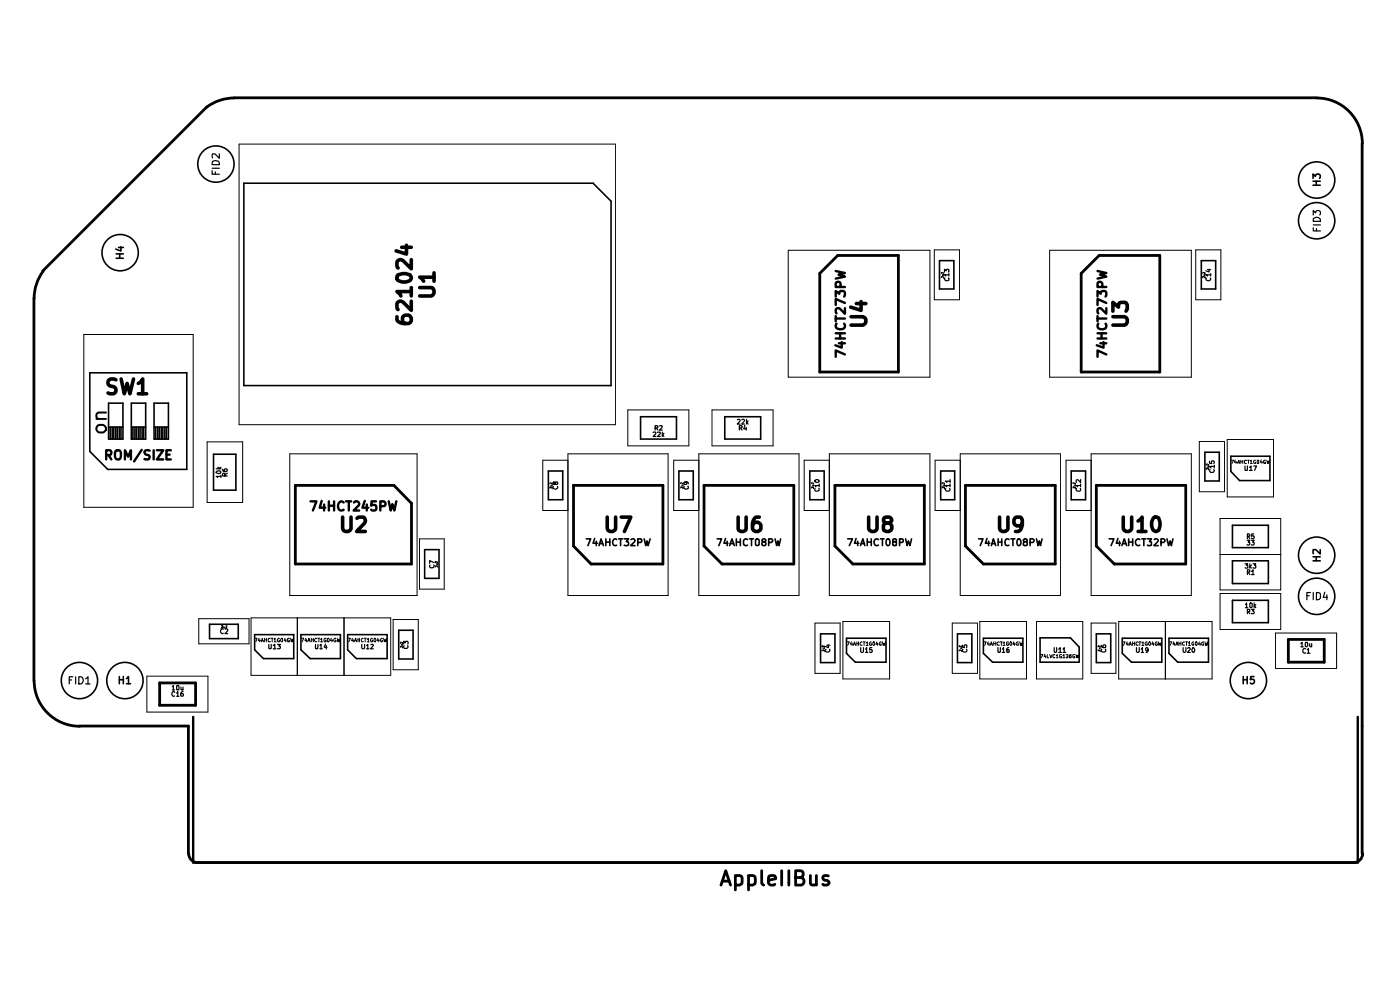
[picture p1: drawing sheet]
<svg xmlns="http://www.w3.org/2000/svg" width="297mm" height="210mm" viewBox="0 0 297 210" stroke-linecap="round" stroke-linejoin="round" font-family="sans-serif">
<g fill="none" stroke="#000" stroke-width=".51">
<path d="M177.3 57.5l1.9 .4-1.3 .4 1.3 .4-1.9 .4M232.8 57.5l1.9 .4-1.4 .4 1.4 .4-1.9 .4M177.3 62.9v-1.2l.8 .6v-.4l.3-.2 .7 .1 .1 .3-.1 .8M177.3 71.8h1.9M177.3 70.7h1.9M177.3 67.1v1.1M177.3 67.6h1.9M177.5 68.7l-.1 .1a.96 .96 0 0 0 .4 1 .96 .96 0 0 0 1.2-.1 .7 .7 0 0 0 .1-1M178 72.8h1.2M178.2 70.7v1.1M178.3 60.9v-.8l-.3-.3a.52 .52 0 0 0-.7 .3v.8h1.9M178.6 72.6v1.1l-1.4-.5"/>
<path d="M179.2 75.2l-1.9-.9v1.4M179.2 65.4v1.1l-1.3-1.1h-.4l-.2 .3v.5l.2 .3M179.2 64.3l-1.9-.9v1.3M232.8 62.9v-1.2l.7 .6a.46 .46 0 0 1 .4-.6h.5l.3 .4-.2 .8M232.8 71.8h1.9M232.8 70.7h1.9M232.8 67.6h1.9M232.8 67.1v1.1M233 68.7a.77 .77 0 0 0 0 .9 .77 .77 0 0 0 .9 .3 .71 .71 0 0 0 .7-.4 .71 .71 0 0 0-.1-.8M233.4 72.8h1.3M233.7 70.7v1.1M233.9 60.9v-.8l-.5-.3-.4 .1-.2 .2v.8h1.9"/>
<path d="M234.1 72.6v1.1l-1.4-.5M234.7 75.2l-1.9-.9v1.4M234.7 65.4v1.1l-1.4-1.1h-.3l-.2 .3v.5l.2 .3M234.7 64.3l-1.9-.9v1.3M22.5 96.5h.8a.55 .55 0 0 0 .3-.5 .55 .55 0 0 0-.3-.5h-.8v2M23 96.5l.6 1M24.5 95.8a.64 .64 0 0 1 .7-.3 .64 .64 0 0 1 .5 .6l-.1 1a.63 .63 0 0 1-.8 .3 .63 .63 0 0 1-.4-.6zM26.5 97.5v-2l.7 1.4 .6-1.4v2M30.1 95.4l-1.7 2.5M31.8 95.6l-.8-.1-.3 .2v.3a.95 .95 0 0 0 .9 .6l.2 .3-.2 .5h-.9M32.6 95.5v2M33.3 95.5h1.3l-1.3 2h1.3"/>
<path d="M35.3 96.4h.7M36.2 95.5h-.9v2h.9M65.9 106.3h1.2l-.7 2M68.2 106.3l-.4 1.4h1.2M68.8 107v1.3M69.8 106.3v2M69.8 107.3h1.1M70.9 106.3v2M72.9 106.6a.77 .77 0 0 0-1 0 .77 .77 0 0 0-.2 .9 .71 .71 0 0 0 .4 .7 .71 .71 0 0 0 .8-.1M73.4 106.3h1.1M74 106.3v2M75.1 106.6l.3-.3h.4l.3 .3 .1 .3-1.2 1.4h1.2"/>
<path d="M77.4 106.3l-.5 1.4h1.2M77.8 107v1.3M79.8 106.3h-1l-.1 1 .3-.2 .7 .1 .1 .3v.6l-.3 .2h-.5l-.3-.2M80.7 107.4l.9-.1 .2-.3-.1-.4-.2-.3h-.8v2M82.5 106.3l.4 2 .3-1.4 .5 1.4 .4-2M41 152.1v30.9h247v-30.9"/>
</g>
<g fill="none" stroke="#000" stroke-width=".59">
<path d="M49.6 20.7h229.7M49.7 20.8a9.7 9.7 0 0 0-5.8 1.9l-34.8 34.8M279.4 20.8a9.7 9.7 0 0 1 9.6 9.6M289 30.4v150.6M9.2 57.5a9.7 9.7 0 0 0-2 5.8M177.7 54.2h12.9v24.7h-16.7v-20.9zM229.4 58l3.8-3.8h12.8v24.7h-16.6zM7.2 63.2v81.2M62.7 103h20.9l3.7 3.8v12.8h-24.6zM121.7 103h18.9v16.6h-15.2l-3.7-3.8zM149.4 103h19v16.6h-15.2l-3.8-3.8zM177.1 103h19v16.6h-15.2l-3.8-3.8z"/>
<path d="M204.8 103h19.1v16.6h-15.3l-3.8-3.8zM232.6 103h18.9v16.6h-15.1l-3.8-3.8zM273.3 135.6h7.6v4.9h-7.6zM7.2 144.4a9.7 9.7 0 0 0 9.7 9.7M16.9 154h23.1v27M33.9 144.9h7.6v4.7h-7.6zM40 181.1a1.93 1.93 0 0 0 2 1.9M41.9 183h245.2M153 187.8l1-3.1 1 3.1M153.2 186.9h1.4M156 185.8a.99 .99 0 0 1 1.4 .5v1.2l-.6 .3-.8-.2M156 185.7v3.1"/>
<path d="M158.8 185.8a.99 .99 0 0 1 1.4 .5l-.1 1.2-.5 .3-.8-.2M158.8 185.7v3.1M161.6 184.7v2.6l.4 .5M163 186.7l1.6-.3-.2-.6-.9-.1-.3 .1-.2 .3v1.2l.2 .3 .3 .2h.6l.3-.2M165.8 184.7v3.1M167.3 184.7v3.1M168.8 186.1h1a.73 .73 0 0 0 .6-.7 .73 .73 0 0 0-.6-.7h-1v3.1h1.2a.84 .84 0 0 0 .3-1.5l-.5-.2M171.9 185.7l.1 1.9a.86 .86 0 0 0 1.2-.1M173.2 185.7v2.1M175.7 185.8a.79 .79 0 0 0-1.2 .3l.2 .5 .7 .1 .5 .5-.2 .4-.3 .2h-.6l-.3-.2M289.1 181.1a1.93 1.93 0 0 1-2 1.9"/>
</g>
<g fill="none" stroke="#000" stroke-width=".25">
<path d="M45 36.2v.8h1.5M45 35.7h1.5M45.2 34.2l.6-.1a.62 .62 0 0 1 .7 .8h-1.5zM45.7 36.5v.5M46.5 32.6v1l-.9-1h-.5v.9M200.4 57.7v-.6l.3 .3 .3-.3 .3 .1-.1 .5M200.5 59a.48 .48 0 0 0 .2 .5 .48 .48 0 0 0 .6-.1l-.1-.4M201.3 58.3h-.9l.2 .2M201.3 58v.5M255.9 59a.45 .45 0 0 0 .4 .6 .45 .45 0 0 0 .5-.6M256.2 57.2h.6M256.5 57.1v.6l-.7-.3"/>
<path d="M256.8 58.3h-1l.4 .2M256.8 58v.5M278.6 48.3v.7h1.5M278.6 46.4a.84 .84 0 0 1 .9-.3 .84 .84 0 0 1 .6 .8h-1.5zM278.6 45.6v-.9l.5 .5 .1-.4 .2-.1h.6l.1 .3v.4l-.1 .2M278.6 47.7h1.5M279.3 48.5v.5M45.8 99.4h1.1M46.2 99.1l.4 .3M46.9 99.1l-.5 .3M47.2 99.5l.1 .4 .3 .1h.5v-.5l-.3-.1-.3 .2v.3l.3 .1M138.6 91.7h.5l.1 .1-.6 .8h.6"/>
<path d="M139 90.8h.4l.2-.2-.1-.3h-.5v.9M139.2 90.8l.4 .4M139.5 91.7h.5l.1 .1-.6 .8h.6M139.9 90.4l.5-.1 .1 .2-.6 .7h.6M140.5 91.7v.9M140.6 92.2l.2 .4M140.8 91.9l-.3 .4M156.4 89l.4-.1 .2 .2-.6 .9h.6M156.8 90.8h.5l.1-.2v-.3h-.6v.9M157.1 90.8l.3 .4M157.4 89l.4-.1 .1 .2-.5 .9h.5M158 90.2l-.2 .8h.6"/>
<path d="M158.3 90.6v.6M158.4 88.9v1.1M158.5 89.5l.2 .5M158.7 89.3l-.3 .3M256.6 97.8v.5h.5l-.1-.5 .4-.1 .2 .2-.1 .4M256.7 99.6l-.1 .3 .2 .3h.5l.3-.3-.1-.3M257.6 98.9h-1l.3 .4M257.6 98.7v.6M264.1 98.9l.1 .9 .4-.1v-.8M265.1 99.1l.3-.2v.9M265.1 99.8h.5M266 98.9h.6l-.4 .9"/>
<path d="M45.8 100.1a.58 .58 0 0 1 1.1 .1 .58 .58 0 0 1-1.1-.1zM46.9 101.1h-1.1l.4 .2M46.9 100.8v.5M47.7 101v-.5l-.3-.1-.2 .1v.5h1M48.2 100.4l-.5 .3M91.2 119.8l-.1 .5 .2 .1h.5l.3-.1-.1-.5M92.1 119.3l-1-.4v.6M117.4 103.2a.45 .45 0 0 0 .4 .6 .45 .45 0 0 0 .4-.6M117.7 102.4l.1-.2h.4l.1 .2-.1 .3h-.4l-.1-.4-.3-.1v.5h.2l.1-.1M145.2 103.2a.48 .48 0 0 0 .2 .5 .48 .48 0 0 0 .6-.1l-.1-.4M145.5 102.2l.2 .1v.4h-.5v-.5h.6l.2 .5M172.8 101.9a.52 .52 0 0 1 .6-.2 .52 .52 0 0 1 .4 .5 .52 .52 0 0 1-.6 .1 .52 .52 0 0 1-.4-.4z"/>
<path d="M172.9 103.6l-.1 .4 .2 .2h.5l.3-.2-.1-.4M173.8 103h-1l.3 .3M173.8 102.7v.6M200.6 103.6l-.1 .2 .3 .4h.5l.3-.4-.1-.2M201.6 103h-1.1l.4 .3M201.6 102.1h-1.1l.4 .2M201.6 101.7v.6M201.6 102.7v.6M228.4 103.6l-.1 .4 .3 .2h.5l.1-.2v-.4M229.2 103h-.9l.3 .3M229.2 101.7v.6l-.6-.6-.3 .2 .1 .4M229.2 102.7v.6"/>
<path d="M264.1 119.6h.6l-.3 .3 .3 .1v.4h-.6M264.5 114.6h.6l-.3 .4h.3v.5h-.6M264.6 113.8l.5-.1-.1-.5h-.4v1.1M264.8 113.8l.3 .5M265.1 119.6v.9M265.5 114.6h.6l-.4 .4h.3v.5h-.5M265.5 119.8l-.4 .5M265.8 119.6h.6l-.2 .3 .2 .1v.4h-.6M266 113.2h-.4l-.1 .6 .5-.1 .1 .4-.2 .2-.4-.1M47.4 133.5a.45 .45 0 0 0-.6 .4 .45 .45 0 0 0 .6 .4M47.8 133.5h.5v.3l-.6 .6h.6M57 136.7v.8l.2 .1 .3-.1v-.8"/>
<path d="M58 137l.3-.3v.9M58 137.6h.5M58.9 136.7h.6l-.4 .3h.3l.1 .5-.3 .1-.3-.1M66.9 136.7v.8l.2 .1 .3-.1v-.8M67.9 137l.2-.3v.9M67.9 137.6h.5M69 136.6l-.2 .7h.6M69.2 137v.6M76.8 136.7v.8l.1 .1 .4-.1v-.8M77.8 137l.2-.3v.9M77.8 137.6h.5M78.7 136.8l.4-.1 .1 .3-.6 .6h.6"/>
<path d="M85.6 136.6v-.6l.4 .4 .2-.4h.2l.2 .2-.1 .4M85.7 137l-.1 .4 .2 .1h.5l.3-.3-.1-.2M175.2 137.7l-.1 .4 .2 .2h.5l.3-.3-.1-.3M175.4 136.9h.7M175.7 136.8v.6l-.6-.3M182.6 137.4v.8l.2 .2 .4-.2v-.8M183.6 137.7l.3-.3v1M183.6 138.4h.5M185 137.4h-.5l-.1 .5 .6-.1v.4l-.1 .2-.5-.1M204.2 136.9v.4l.4 .1-.1-.4 .2-.2 .4 .1-.1 .5M204.3 137.7l-.1 .4 .2 .2h.5l.2-.2-.1-.4M211.7 137.4v.9l.2 .1 .3-.1v-.9"/>
<path d="M212.6 137.7l.3-.3v1M212.6 138.4h.6M214 137.4l-.4 .2v.7h.5l-.1-.5h-.3l-.1 .2M223.6 137.4v.9l.2 .1 .4-.1v-.9M224.6 137.7l.3-.3v1M224.6 138.4h.6M225.5 137.7l.3-.3v1M225.5 138.4h.6M233.6 136.9v.3l.5 .2 .5-.1v-.4l-.5-.1-.1 .2 .1 .4M233.7 137.7l-.1 .4 .2 .2 .7-.1v-.5M241.1 137.4v.8l.2 .2 .4-.2v-.8M242.1 137.7l.3-.3v1"/>
<path d="M242.1 138.4h.5M243.5 137.8l-.3 .3-.2-.2v-.4l.2-.1 .3 .1v.6l-.4 .3M251 137.4v.8l.2 .2 .4-.2v-.8M251.9 137.5l.5-.1 .1 .2-.6 .8h.6M253.1 137.4a.54 .54 0 0 1 .4 .5 .54 .54 0 0 1-.4 .5 .6 .6 0 0 1 0-1zM264.2 128.2l.3-.3v1M264.2 128.9h.5M264.6 129.8l.5-.1v-.4l-.5-.1v1M264.6 121.4h.5v-.5h-.5v1M264.8 129.8l.3 .4M264.8 121.4l.3 .5M265.1 128.1l.2-.2 .3 .2v.6l-.2 .2-.3-.2z"/>
<path d="M265.2 120.2l.3 .3M265.5 129.2h.6l-.4 .4 .4 .2-.1 .4-.5-.1M265.5 121.2l.3-.3v1M265.5 121.9h.6M266.1 127.9v1M266.2 128.5l.2 .4M266.4 128.2l-.3 .4M276 136.5l.2-.2v.9M276 137.2h.5M277 137.6l-.3-.1-.3 .3v.5l.3 .3 .3-.1M277 136.3h.3l.1 .1v.6l-.2 .2-.3-.2zM277.2 126.4h.6"/>
<path d="M277.3 137.8l.3-.3v1.1M277.3 138.6h.6M277.8 136.5v.5l.2 .2 .3-.1M278 125.7h-.8v1.5M278.3 136.5v.7M278.6 125.7v1.5M279.3 125.7l.6 .1 .2 .2v.9l-.5 .3h-.3zM281.1 125.6l-.4 1.1h.9M281.5 126.2v1M14.7 144.2h.5M15.5 143.6h-.8v1.5M16 143.6v1.5"/>
<path d="M16.7 143.6a.78 .78 0 0 1 1 .7 .78 .78 0 0 1-1 .8zM18.2 144l.5-.4v1.5M18.2 145.1h.9M36.5 145.7l.3-.3v.9M36.5 146.3h.5M37 146.9v-.1a.45 .45 0 0 0-.6 .4 .45 .45 0 0 0 .6 .4M37.5 147l.2-.3v1M37.5 147.7h.5M37.6 145.4h.3l.1 .2-.1 .7h-.3l-.1-.1zM38.4 145.8v.5h.4M38.8 146.7l-.4 .2-.1 .6 .3 .2 .3-.2-.1-.4h-.3l-.2 .2M38.8 145.8v.5"/>
</g>
<g fill="none" stroke="#000" stroke-width=".34">
<path d="M51.7 38.9h74.1l3.8 3.8v39.1h-77.9zM278.6 37.8v-.9l.5 .5v-.2a.6 .6 0 0 1 1 0v.5l-.2 .1M278.6 39.3h1.5M278.6 38.4h1.5M279.2 38.4v.9M24.6 54.8h1.6M24.6 53.8h1.6M25.1 52.5h1.1M25.4 53.8v1M25.7 52.3v1l-1.1-.5M199.3 55.3h3.1v6h-3.1zM254.8 55.3h3.1v6h-3.1z"/>
<path d="M19.1 79.1h20.5v20.5h-16.7l-3.8-3.8zM23 85.5h3.1v7.6h-3.1zM23 90.6h3.1M23.4 90.6v2.5M23.8 90.6v2.5M24.1 90.6v2.5M24.6 90.6v2.5M24.9 90.6v2.5M25.3 90.6v2.5M25.7 90.6v2.5M27.9 85.5h3v7.6h-3zM27.9 90.6h3"/>
<path d="M28.2 90.6v2.5M28.6 90.6v2.5M29 90.6v2.5M29.4 90.6v2.5M29.7 90.6v2.5M30.1 90.6v2.5M30.5 90.6v2.5M32.7 85.5h3v7.6h-3zM32.7 90.6h3M33 90.6v2.5M33.4 90.6v2.5M33.8 90.6v2.5"/>
<path d="M34.2 90.6v2.5M34.5 90.6v2.5M35 90.6v2.5M35.3 90.6v2.5M45.3 96.4h4.7v7.6h-4.7zM116.3 99.9h3.1v6.1h-3.1zM135.9 88.4h7.6v4.7h-7.6zM144 99.9h3.1v6.1h-3.1zM153.8 88.4h7.6v4.7h-7.6zM171.8 99.9h3v6.1h-3zM199.6 99.9h2.9v6.1h-2.9zM227.2 99.9h3.1v6.1h-3.1z"/>
<path d="M255.6 95.9h3.1v6.1h-3.1zM261.1 96.8h8.3v5.1h-6.4l-1.9-1.9zM90.1 116.6h3v6.1h-3zM124.4 114.3h.9l-.6 1.4M126.2 114.2l-.4 1h.9M126.5 114.8v.9M127.1 115.7l.4-1.4 .5 1.4M127.2 115.3h.6M128.5 115h.9M128.5 114.3v1.4M129.4 114.3v1.4M130.8 114.5a.55 .55 0 0 0-.7 0 .55 .55 0 0 0-.1 .6l.2 .6h.6"/>
<path d="M131.2 114.3h.9M131.7 114.3v1.4M132.4 114.3h1l-.6 .6 .5 .1v.7h-.9M133.9 114.5l.6-.2 .2 .4-.9 1h.9M135.3 115.1l.8-.1v-.6l-.8-.1v1.4M136.7 114.3l.3 1.4 .2-1 .3 1 .4-1.4M152.1 114.3h1l-.6 1.4M153.9 114.2l-.3 1h.8M154.3 114.8v.9M154.8 115.7l.5-1.4 .5 1.4M154.9 115.3h.7M156.2 115h.9"/>
<path d="M156.2 114.3v1.4M157.1 114.3v1.4M158.6 114.5l-.4-.2-.5 .3 .1 1 .4 .1h.4M159 114.3h.9M159.4 114.3v1.4M160.3 114.6l.3-.3 .4 .3v1.1h-.6zM161.9 114.9l-.3-.3 .3-.3 .6 .3-.2 .3h-.4a.44 .44 0 0 0-.3 .5 .44 .44 0 0 0 .5 .3l.4-.2-.1-.4-.3-.2M163.1 115.1h.6l.2-.3v-.2l-.2-.3h-.6v1.4M164.4 114.3l.4 1.4 .2-1 .3 1 .3-1.4M179.8 114.3h1l-.6 1.4M181.6 114.2l-.3 1h.9M182 114.8v.9"/>
<path d="M182.5 115.7l.6-1.4 .4 1.4M182.7 115.3h.7M184 115h.8M184 114.3v1.4M184.8 114.3v1.4M186.4 114.5a.68 .68 0 0 0-1 .4 .68 .68 0 0 0 .6 .8h.4M186.8 114.3h.7M187.2 114.3v1.4M188.3 114.3a.76 .76 0 0 1 .5 .7 .76 .76 0 0 1-.5 .7l-.3-.2a.99 .99 0 0 1 .3-1.2zM189.7 114.9l-.3-.1v-.3l.3-.2 .4 .1v.5l-.7 .2v.6h.3h.5v-.6l-.3-.2M190.8 115.1l.7-.1 .1-.5-.3-.2h-.5v1.4M192.1 114.3l.3 1.4 .3-1 .3 1 .4-1.4"/>
<path d="M207.6 114.3h.9l-.6 1.4M209.4 114.2l-.4 1h1M209.7 114.8v.9M210.3 115.7l.4-1.4 .5 1.4M210.4 115.3h.7M211.8 115h.7M211.8 114.3v1.4M212.5 114.3v1.4M214 114.5a.55 .55 0 0 0-.7 0 .55 .55 0 0 0-.1 .6l.1 .5 .3 .1h.4M214.5 114.3h.8M214.9 114.3v1.4M215.9 114.4l.2-.1a.75 .75 0 0 1 .5 .7 .75 .75 0 0 1-.5 .7l-.4-.5z"/>
<path d="M217.3 114.9l-.2-.3 .2-.3h.4l.2 .3-.1 .2-.5 .1a.46 .46 0 0 0-.2 .4 .46 .46 0 0 0 .2 .4h.5a.52 .52 0 0 0-.1-.8M218.5 115.1h.6l.3-.3v-.2l-.3-.3h-.6v1.4M219.9 114.3l.3 1.4 .3-1 .2 1 .4-1.4M235.3 114.3h1l-.6 1.4M237.2 114.2l-.4 1h.9M237.5 114.8v.9M238 115.7l.5-1.4 .5 1.4M238.2 115.3h.6M239.4 114.3v1.4M239.4 115h.9M240.3 114.3v1.4M241.8 114.5a.65 .65 0 0 0-.9 .5 .65 .65 0 0 0 .8 .7h.1"/>
<path d="M242.2 114.3h.9M242.7 114.3v1.4M243.4 114.3h.9l-.5 .6 .5 .1v.7h-.9M244.9 114.5l.1-.2h.4l.3 .4-.9 1h.9M246.3 115.1l.7-.1 .1-.4-.3-.3h-.5v1.4M247.6 114.3l.3 1.4 .3-1 .3 1 .3-1.4M261.5 111.4h7.6v4.8h-7.6zM261.5 119h7.6v4.8h-7.6zM278.6 119h1.5M278.6 118.1h1.5M279.2 118.1v.9M280.1 116.6v.9l-1-.9-.5 .1v.7"/>
<path d="M44.5 132.4h6v3.1h-6zM54 134.6h8.3v5.1h-6.4l-1.9-1.9zM63.8 134.6h8.4v5.1h-6.4l-2-1.9zM73.7 134.6h8.4v5.1h-6.5l-1.9-1.9zM84.6 133.7h3v6.1h-3zM174.1 134.5h3v6h-3zM179.6 135.4h8.4v5.1h-6.6l-1.8-1.9zM203.1 134.5h3.1v6h-3.1zM208.6 135.4h8.4v5.1h-6.4l-2-1.9zM220.6 135.3h6.5l1.8 1.9v3.3h-8.3zM232.6 134.5h3v6h-3zM238.1 135.4h8.4v5.1h-6.5l-1.9-1.9z"/>
<path d="M248 135.4h8.4v5.1h-6.5l-1.9-1.9zM261.5 127.3h7.6v4.8h-7.6zM25.3 144.2h.9M25.3 143.5v1.5M26.2 143.5v1.5M26.8 143.9l.5-.4v1.5M26.8 145h.9M263.7 143.5v1.5M263.7 144.2h.9M264.6 143.5v1.5M266 143.5h-.7v.7l.6-.1 .2 .3-.1 .5-.2 .1h-.4l-.1-.1"/>
<circle cx="45.8" cy="34.8" r="3.9"/>
<circle cx="279.3" cy="38.2" r="3.9"/>
<circle cx="25.5" cy="53.6" r="3.9"/>
<circle cx="279.3" cy="46.8" r="3.9"/>
<circle cx="279.3" cy="117.8" r="3.9"/>
<circle cx="279.3" cy="126.5" r="3.9"/>
<circle cx="16.9" cy="144.4" r="3.9"/>
<circle cx="26.5" cy="144.4" r="3.9"/>
<circle cx="264.8" cy="144.4" r="3.9"/>
</g>
<g fill="none" stroke="#000" stroke-width=".21">
<path d="M50.7 30.6h79.9v59.5h-79.9zM167.2 53.1h30.1v26.9h-30.1zM198.2 53h5.3v10.6h-5.3zM199.9 58.2h.3M200.1 58.2l.1 .2-.3 .1M200.2 58.6v.4l-.3-.4-.2 .1 .1 .2M200.2 57.8v.2l-.5-.2 .1 .2M222.7 53.1h30v26.9h-30zM253.7 53h5.3v10.6h-5.3zM255.3 58.2h.4M255.6 58.2l.1 .2-.4 .1M255.7 58.6v.4l-.3-.4-.3 .1 .1 .2"/>
<path d="M255.7 57.8v.2l-.3-.2-.3 .1 .1 .1M17.8 71h23.2v36.6h-23.2zM43.9 93.7h7.6v12.9h-7.6zM61.5 96.3h27v30h-27zM120.5 97.6h-5.4v10.7h5.4M120.5 96.3h21.2v30h-21.2zM133.2 87h12.9v7.6h-12.9zM148.3 97.6h-5.4v10.7h5.4M148.3 96.3h21.2v30h-21.2zM151 87h13v7.6h-13zM175.9 97.6h-5.3v10.7h5.3M175.9 96.3h21.4v30h-21.4z"/>
<path d="M203.7 97.6h-5.3v10.7h5.3M203.7 96.3h21.3v30h-21.3zM231.5 97.6h-5.4v10.7h5.4M231.5 96.3h21.2v30h-21.2zM254.4 93.6h5.4v10.7h-5.4zM256.1 98.9h.3M256.3 98.9l.1 .2h-.3M256.4 99.3v.3l-.3-.3-.2 .1 .1 .2M256.4 98.4v.3l-.2-.3h-.3l.1 .3M260.4 93.2h9.8v12.2h-9.8zM261.2 97.6h.5l-.3 .7M262 97.5l-.1 .5h.5"/>
<path d="M262.2 97.9v.4M262.6 98.3l.2-.7 .2 .7M262.6 98.1h.4M263.2 97.6v.7M263.2 98h.5M263.7 97.6v.7M264.4 97.7l-.3-.1-.1 .2 .1 .5h.3M264.7 97.6h.3M264.8 97.6v.7M265.3 97.8l.1-.2v.7M265.3 98.3h.4M266.4 97.6l-.5 .2v.3l.2 .2h.3l-.1-.3"/>
<path d="M266.7 97.7h.3v.6h-.3zM267.5 97.5l-.1 .5h.4M267.7 97.9v.4M268.5 97.6h-.4v.2v.5h.4v-.3h-.2M268.7 97.6l.2 .7 .2-.5 .1 .5 .1-.7M89 114.3h5.2v10.7h-5.2zM92.5 119.6h.3M92.8 119.6v.2h-.3M92.8 119.1v.3l-.4-.3v.3M116.8 102.9h.3M117.1 102.9v.2h-.3M117.1 103.3v.3l-.4-.3v.3"/>
<path d="M117.1 102.4v.3l-.2-.3-.3 .1 .1 .2M144.6 102.9h.3M144.8 102.9v.2h-.2M144.9 103.3v.3l-.3-.3h-.2v.3M144.9 102.4v.3l-.3-.3h-.2v.3M172.3 102.9h.3v.2h-.3M172.6 103.3v.3l-.3-.3-.1 .3M172.6 102.4v.3l-.3-.3h-.1v.3M200 102.9h.4M200.3 102.9l.1 .2h-.4M200.4 103.3v.3l-.4-.3h-.1v.3M200.4 102.4v.3l-.3-.3h-.2v.3"/>
<path d="M227.8 102.9h.3M228.1 102.9v.2h-.3M228.1 103.3v.3l-.4-.3-.1 .3M228.1 102.4v.3l-.5-.3v.3M258.8 110h12.9v15.1h-12.9zM258.8 117.6h12.9M42.2 131.2h10.6v5.4h-10.6zM46.9 132.8h.4l-.4 .4h.4M47.5 132.9v.3l.2-.1M47.7 132.9v.3M47.9 132.8h.2l-.2 .4h.2M53.3 131.1h29.6v12.2h-29.6z"/>
<path d="M54.1 135.4h.4l-.2 .7M55 135.4l-.2 .5h.5M55.1 135.6v.5M55.5 136.1l.1-.7 .3 .7M55.5 135.9h.4M56.1 135.7h.5M56.1 135.4v.7M56.6 135.4v.7M57.3 135.5l-.1-.1-.3 .2 .1 .5h.3M57.5 135.4h.4M57.7 135.4v.7M58.2 135.6l.1-.2v.7"/>
<path d="M58.2 136.1h.4M59.3 135.5l-.2-.1-.3 .2v.4l.2 .1h.3l-.1-.3M59.6 135.5h.3v.6l-.4-.2zM60.5 135.4l-.2 .5h.4M60.6 135.6v.5M61.4 135.5l-.2-.1-.2 .2v.5h.4v-.3h-.2M61.6 135.4l.2 .7 .2-.5 .1 .5 .1-.7M63.1 131.1v12.2M63.9 135.4h.5l-.3 .7M64.9 135.4l-.2 .5h.4M65 135.6v.5M65.3 136.1l.2-.7 .3 .7"/>
<path d="M65.4 135.9h.3M66 135.7h.5M66 135.4v.7M66.5 135.4v.7M67.2 135.5a.38 .38 0 0 0-.5 .1 .38 .38 0 0 0 .2 .5h.3M67.4 135.4h.4M67.7 135.4v.7M68 135.6l.2-.2v.7M68 136.1h.4M69.2 135.5l-.3-.1-.1 .2v.5h.4v-.3h-.2M69.6 135.4l.3 .2-.1 .5h-.3l-.1-.2zM70.3 135.4l-.2 .5h.5"/>
<path d="M70.4 135.6v.5M71.2 135.5a.37 .37 0 0 0-.4 .2 .37 .37 0 0 0 .2 .4h.3v-.3h-.2M71.5 135.4l.2 .7 .1-.5 .2 .5 .1-.7M73 131.1v12.2M73.8 135.4h.5l-.3 .7M74.8 135.4l-.2 .5h.4M74.9 135.6v.5M75.2 136.1l.2-.7 .3 .7M75.3 135.9h.3M75.9 135.4v.7M75.9 135.7h.4M76.3 135.4v.7"/>
<path d="M77 135.5a.37 .37 0 0 0-.4 .2 .37 .37 0 0 0 .2 .4h.2M77.3 135.4h.4M77.5 135.4v.7M77.9 135.6l.2-.2v.7M77.9 136.1h.4M79 135.5a.37 .37 0 0 0-.4 .2 .37 .37 0 0 0 .1 .4h.4v-.3h-.2M79.5 135.4a.4 .4 0 0 1 .3 .4 .4 .4 0 0 1-.4 .3l-.1-.5zM80.2 135.4l-.2 .5h.4M80.4 135.6v.5M81.1 135.5a.37 .37 0 0 0-.4 .2 .37 .37 0 0 0 .2 .4h.2l-.1-.3M81.4 135.4l.1 .7 .2-.5 .2 .5 .1-.7M83.4 131.4h5.3v10.7h-5.3z"/>
<path d="M85 136.7h.4v.2h-.4M85.4 137.1v.3l-.3-.3h-.1v.3M85.4 136.2v.3l-.4-.3v.3M92.8 120v.3l-.3-.3-.2 .1 .1 .2M172.9 132.2h5.3v10.6h-5.3zM174.5 137.5h.4v.1h-.4M174.9 137.9v.2l-.3-.2-.2 .1 .1 .1M174.9 137v.3l-.4-.3h-.1l.1 .3M178.8 131.8h9.9v12.2h-9.9zM179.7 136.1h.5l-.4 .8M180.6 136.1l-.2 .6h.4M180.8 136.4v.5"/>
<path d="M181 136.9l.3-.8 .2 .8M181.1 136.7h.3M181.8 136.5h.3M181.8 136.1v.8M182.1 136.1v.8M182.9 136.2l-.2-.1-.2 .2v.4l.2 .2 .2-.1M183.1 136.1h.5M183.3 136.1v.8M183.7 136.4l.3-.3v.8M183.7 136.9h.5M184.8 136.2l-.1-.1-.3 .4a.34 .34 0 0 0 .2 .3 .34 .34 0 0 0 .3 0v-.2h-.2M185.3 136.1h.1a.43 .43 0 0 1 .2 .5 .43 .43 0 0 1-.3 .3l-.1-.2v-.4z"/>
<path d="M186 136.1l-.2 .6h.5M186.2 136.4v.5M186.9 136.2l-.1-.1-.2 .2v.5l.3 .1v-.3M187.2 136.1l.2 .8 .1-.5 .2 .5 .2-.8M202 132.2h5.4v10.6h-5.4zM203.7 137.5h.3M203.9 137.5l.1 .1h-.3M204 137.9v.2l-.5-.2v.2M204 137v.3l-.4-.3-.1 .3M207.9 131.8h9.9v12.2h-9.9zM208.7 136.1h.5l-.3 .8M209.6 136.1l-.1 .6h.4"/>
<path d="M209.8 136.4v.5M210.1 136.9l.2-.8 .3 .8M210.1 136.7h.4M210.8 136.1v.8M210.8 136.5h.4M211.2 136.1v.8M212 136.2a.36 .36 0 0 0-.5 .2 .36 .36 0 0 0 .3 .5l.2-.1M212.2 136.1h.4M212.4 136.1v.8M212.8 136.4l.2-.3v.8M212.8 136.9h.4M214 136.2l-.3-.1-.2 .2v.5h.5v-.2h-.2"/>
<path d="M214.4 136.1l.2 .2v.4l-.1 .2a.43 .43 0 0 1-.3-.3 .43 .43 0 0 1 .2-.5zM215.1 136.1l-.2 .6h.5M215.2 136.4v.5M216 136.2l-.2-.1-.2 .4a.34 .34 0 0 0 .1 .3 .34 .34 0 0 0 .4 0v-.2h-.2M216.3 136.1l.2 .8 .1-.5 .1 .5 .2-.8M219.9 131.8h9.8v12.2h-9.8zM220.7 138.9h.5l-.3 .6M221.7 138.8l-.2 .5h.4M221.8 139.1v.4M222.2 138.9v.6h.3M222.7 138.9l.2 .6 .3-.6M223.8 138.9h-.3l-.1 .1v.4l.1 .1 .3-.1"/>
<path d="M224.1 139l.2-.1v.6M224.1 139.5h.4M225.2 138.9h-.4l.1 .6h.3v-.2h-.2M225.5 139l.2-.1v.6M225.5 139.5h.4M226.1 138.9h.5l-.5 .6h.5M227.2 138.9h-.2l-.2 .2v.3l.4 .1v-.4h-.3l-.1 .2M228 138.9h-.4l.1 .6h.3v-.2h-.2M228.3 138.9l.1 .6 .1-.5 .2 .5 .2-.6M231.5 132.2h5.2v10.6h-5.2zM233.1 137.5h.3v.1h-.3M233.4 137.9v.2l-.3-.2h-.1v.2"/>
<path d="M233.4 137v.3l-.4-.3v.3M237.3 131.8h19.8v12.2h-19.8zM238.2 136.1h.5l-.4 .8M239.1 136.1l-.2 .6h.5M239.3 136.4v.5M239.5 136.9l.3-.8 .2 .8M239.6 136.7h.3M240.3 136.5h.4M240.3 136.1v.8M240.7 136.1v.8M241.5 136.2a.36 .36 0 0 0-.5 .2 .36 .36 0 0 0 .2 .5l.3-.1M241.6 136.1h.5"/>
<path d="M241.8 136.1v.8M242.2 136.4l.3-.3v.8M242.2 136.9h.5M243.3 136.2l-.1-.1-.3 .4a.34 .34 0 0 0 .2 .3 .34 .34 0 0 0 .3 0v-.2h-.2M243.8 136.1a.41 .41 0 0 1 .3 .4 .41 .41 0 0 1-.3 .4l-.1-.2v-.4zM244.5 136.1l-.2 .6h.5M244.7 136.4v.5M245.5 136.2l-.2-.1-.3 .4a.34 .34 0 0 0 .2 .3 .34 .34 0 0 0 .3 0v-.2h-.1M245.7 136.1l.2 .8 .1-.5 .2 .5 .2-.8M247.2 131.8v12.2M248.1 136.1h.5l-.4 .8M249 136.1l-.2 .6h.5"/>
<path d="M249.2 136.4v.5M249.4 136.9l.3-.8 .2 .8M249.5 136.7h.4M250.1 136.5h.4M250.1 136.1v.8M250.5 136.1v.8M251.3 136.2l-.2-.1-.2 .2v.4l.2 .2 .2-.1M251.5 136.1h.5M251.7 136.1v.8M252.1 136.4l.2-.3v.8M252.1 136.9h.5M253.2 136.2l-.1-.1-.2 .2v.5l.3 .1v-.3"/>
<path d="M253.7 136.1h.1a.43 .43 0 0 1 .2 .5 .43 .43 0 0 1-.3 .3l-.1-.2v-.4zM254.4 136.1l-.1 .6h.4M254.6 136.4v.5M255.4 136.2l-.2-.1-.3 .2 .1 .5 .3 .1v-.3M255.6 136.1l.2 .8 .1-.5 .1 .5 .2-.8M258.8 125.9h12.9v7.6h-12.9zM270.6 134.3h13v7.5h-13zM31.2 143.4h12.9v7.6h-12.9z"/>
</g>
<g fill="none" stroke="#000" stroke-width=".76">
<path d="M84.3 58.5l.2-.2a3.1 3.1 0 0 1 2.5 0l.3 .5a.76 .76 0 0 1-.6 .8 2.49 2.49 0 0 1-2.4-.2zM85.2 52.5h2.1M86.2 52v1.9l-2.2-.7M87.3 55.1v1.9l-1.8-1.8a.78 .78 0 0 0-1.3 .5v.7l.3 .5M92.1 58.8h-3.1l.5 .3 .4 .5M92.1 57.9v1.7M84.2 67.2v.6a1.29 1.29 0 0 0 1.3 .8h1.2l.4-.2a1.03 1.03 0 0 0-.1-1.4l-.3-.2h-.7l-.4 .2a1.16 1.16 0 0 0-.1 1.4l.5 .2M87.3 63.9v1.9l-1.8-1.7a.78 .78 0 0 0-1.3 .4v.7l.3 .5M87.3 61.9h-3.1l.8 .9M87.3 61v1.8M89 61l2.8 .1a1.1 1.1 0 0 1 0 1.5l-.3 .2h-2.5M180.6 67.2h2.5l.4 .2 .2 .4a1.03 1.03 0 0 1-.6 1.2h-2.5"/>
<path d="M181.7 64.4h2M182.7 64v1.8l-2.2-.6M236.1 67.2h2.5l.4 .2a1.03 1.03 0 0 1-.1 1.4l-.3 .2h-2.5M236.1 66v-1.9l1.2 1.1 .1-.8a1.26 1.26 0 0 1 1.6 0l.1 .2v1l-.2 .4M24.6 80.6a1.2 1.2 0 0 0-1.6 .1 .81 .81 0 0 0 .5 1.2l.6 .1a.82 .82 0 0 1 .5 .8 .82 .82 0 0 1-.5 .7h-.8l-.4-.1M25.7 80.4l.7 3.1 .6-2.2 .6 2.2 .7-3.1M29.3 81.3l.6-.4 .4-.5v3.1M29.3 83.5h1.8M72.7 109.7v2.4l.2 .5a1.03 1.03 0 0 0 1.4-.1l.2-.4v-2.4M75.7 109.9a1.32 1.32 0 0 1 1.6-.1l.2 .5-.2 .7-1.6 1.7h1.8M128.8 109.7v2.4l.3 .5a1.03 1.03 0 0 0 1.3-.1l.2-.4v-2.4M131.8 109.7h2l-1.3 3"/>
<path d="M156.6 109.7v2.4l.1 .4 .5 .2h.5l.5-.2 .1-2.8M161.1 109.7h-.6a1.29 1.29 0 0 0-.9 1.3v1.1a1.03 1.03 0 0 0 1.2 .6l.4-.2 .2-.4v-.7a1.03 1.03 0 0 0-1.2-.6l-.6 .6M184.3 109.7v2.4a1.01 1.01 0 0 0 1.5 .5l.3-.5v-2.4M188 111l-.5-.3a.68 .68 0 0 1 .5-1l.9 .1 .3 .6a1.03 1.03 0 0 1-1.2 .6l-.3 .1a1.16 1.16 0 0 0-.2 1.4 1.1 1.1 0 0 0 1.5 0l.2-.4a1.03 1.03 0 0 0-.6-1.1M212 109.7v2.4l.3 .5a1.03 1.03 0 0 0 1.4-.1l.1-.4v-2.4M216.9 111l-.3 .4a1.03 1.03 0 0 1-1.3-.1l-.2-.3v-.7l.2-.4a1.16 1.16 0 0 1 1.3-.1 2.18 2.18 0 0 1-.6 2.9h-.6M238.3 109.7v2.4a1.03 1.03 0 0 0 1.2 .6l.4-.2 .2-.4v-2.4M241.4 110.5l.6-.4 .3-.4v3M241.4 112.7h1.7M244.6 109.9a.72 .72 0 0 1 .8-.2 .72 .72 0 0 1 .5 .6 2.84 2.84 0 0 1-.1 2.2l-.7 .2a1.86 1.86 0 0 1-.5-2.8z"/>
</g>
<path d="M20.4 88.9h2.1M20.7 90.3l.3-.2h.9a.83 .83 0 0 1 .6 .8 .83 .83 0 0 1-.6 .8h-.9a.84 .84 0 0 1-.3-1.4zM22.5 87.5h-1.6l-.3 .2a.86 .86 0 0 0 .1 1.2" fill="none" stroke="#000" stroke-width=".42"/>
</svg>
